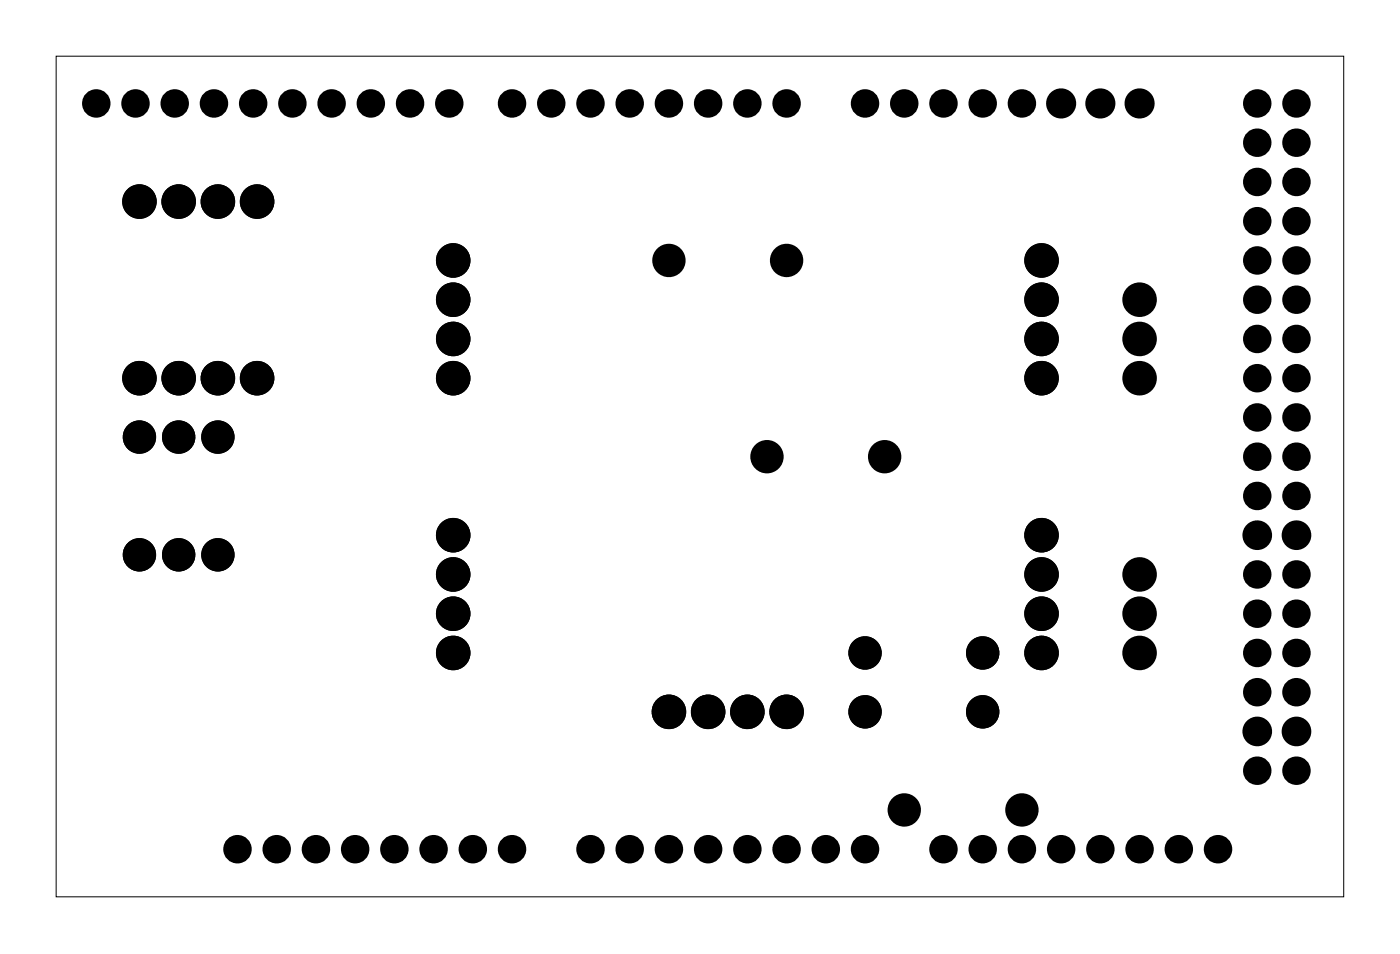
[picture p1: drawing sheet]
<svg xmlns="http://www.w3.org/2000/svg" width="91mm" height="62mm" viewBox="0 0 91 62" stroke-linecap="round" stroke-linejoin="round" font-family="sans-serif">
<path d="M3.6 3.6h83.4v54.4h-83.4z" fill="none" stroke="#000" stroke-width=".06"/>
<g fill="#000">
<circle cx="6.2" cy="6.7" r=".62"/>
<circle cx="8.8" cy="6.7" r=".62"/>
<circle cx="9" cy="13" r=".74"/>
<circle cx="11.3" cy="6.7" r=".62"/>
<circle cx="11.6" cy="13" r=".74"/>
<circle cx="13.9" cy="6.7" r=".62"/>
<circle cx="14.1" cy="13" r=".74"/>
<circle cx="16.4" cy="6.7" r=".62"/>
<circle cx="16.7" cy="13" r=".74"/>
<circle cx="18.9" cy="6.7" r=".62"/>
<circle cx="21.5" cy="6.7" r=".62"/>
<circle cx="24" cy="6.7" r=".62"/>
<circle cx="26.6" cy="6.7" r=".62"/>
<circle cx="29.1" cy="6.7" r=".62"/>
<circle cx="29.3" cy="16.9" r=".74"/>
<circle cx="29.3" cy="19.4" r=".74"/>
<circle cx="33.2" cy="6.7" r=".62"/>
<circle cx="35.7" cy="6.7" r=".62"/>
<circle cx="38.2" cy="6.7" r=".62"/>
<circle cx="40.8" cy="6.7" r=".62"/>
<circle cx="43.3" cy="16.9" r=".7"/>
<circle cx="43.3" cy="6.7" r=".62"/>
<circle cx="45.9" cy="6.7" r=".62"/>
<circle cx="48.4" cy="6.7" r=".62"/>
<circle cx="50.9" cy="16.9" r=".7"/>
<circle cx="50.9" cy="6.7" r=".62"/>
<circle cx="56" cy="6.7" r=".62"/>
<circle cx="58.6" cy="6.7" r=".62"/>
<circle cx="61.1" cy="6.7" r=".62"/>
<circle cx="63.6" cy="6.7" r=".62"/>
<circle cx="66.2" cy="6.7" r=".62"/>
<circle cx="67.4" cy="19.4" r=".74"/>
<circle cx="67.4" cy="16.9" r=".74"/>
<circle cx="68.7" cy="6.7" r=".67"/>
<circle cx="71.3" cy="6.7" r=".67"/>
<circle cx="73.8" cy="6.7" r=".67"/>
<circle cx="73.8" cy="19.4" r=".74"/>
<circle cx="81.4" cy="9.2" r=".62"/>
<circle cx="81.4" cy="14.3" r=".62"/>
<circle cx="81.4" cy="11.8" r=".62"/>
<circle cx="81.4" cy="6.7" r=".62"/>
<circle cx="81.4" cy="16.9" r=".62"/>
<circle cx="81.4" cy="19.4" r=".62"/>
<circle cx="84" cy="9.2" r=".62"/>
<circle cx="84" cy="14.3" r=".62"/>
<circle cx="84" cy="11.8" r=".62"/>
<circle cx="84" cy="6.7" r=".62"/>
<circle cx="84" cy="16.9" r=".62"/>
<circle cx="84" cy="19.4" r=".62"/>
<circle cx="9" cy="24.5" r=".74"/>
<circle cx="9" cy="28.3" r=".7"/>
<circle cx="9" cy="35.9" r=".7"/>
<circle cx="11.6" cy="24.5" r=".74"/>
<circle cx="11.6" cy="28.3" r=".7"/>
<circle cx="11.6" cy="35.9" r=".7"/>
<circle cx="14.1" cy="24.5" r=".74"/>
<circle cx="14.1" cy="35.9" r=".7"/>
<circle cx="14.1" cy="28.3" r=".7"/>
<circle cx="16.6" cy="24.5" r=".74"/>
<circle cx="29.3" cy="39.7" r=".74"/>
<circle cx="29.3" cy="34.6" r=".74"/>
<circle cx="29.3" cy="24.5" r=".74"/>
<circle cx="29.3" cy="21.9" r=".74"/>
<circle cx="29.3" cy="37.2" r=".74"/>
<circle cx="49.7" cy="29.6" r=".7"/>
<circle cx="57.3" cy="29.6" r=".7"/>
<circle cx="67.4" cy="39.7" r=".74"/>
<circle cx="67.4" cy="34.6" r=".74"/>
<circle cx="67.4" cy="21.9" r=".74"/>
<circle cx="67.4" cy="24.5" r=".74"/>
<circle cx="67.4" cy="37.2" r=".74"/>
<circle cx="73.8" cy="37.2" r=".74"/>
<circle cx="73.8" cy="21.9" r=".74"/>
<circle cx="73.8" cy="24.5" r=".74"/>
<circle cx="73.8" cy="39.7" r=".74"/>
<circle cx="81.4" cy="34.6" r=".66"/>
<circle cx="81.4" cy="32.1" r=".62"/>
<circle cx="81.4" cy="27" r=".62"/>
<circle cx="81.4" cy="37.2" r=".62"/>
<circle cx="81.4" cy="21.9" r=".62"/>
<circle cx="81.4" cy="24.5" r=".62"/>
<circle cx="81.4" cy="39.7" r=".62"/>
<circle cx="81.4" cy="29.6" r=".62"/>
<circle cx="84" cy="34.6" r=".66"/>
<circle cx="84" cy="32.1" r=".62"/>
<circle cx="84" cy="27" r=".62"/>
<circle cx="84" cy="37.2" r=".62"/>
<circle cx="84" cy="21.9" r=".62"/>
<circle cx="84" cy="24.5" r=".62"/>
<circle cx="84" cy="29.6" r=".62"/>
<circle cx="84" cy="39.7" r=".62"/>
<circle cx="15.4" cy="55" r=".62"/>
<circle cx="17.9" cy="55" r=".62"/>
<circle cx="20.5" cy="55" r=".62"/>
<circle cx="23" cy="55" r=".62"/>
<circle cx="25.5" cy="55" r=".62"/>
<circle cx="28.1" cy="55" r=".62"/>
<circle cx="29.3" cy="42.3" r=".74"/>
<circle cx="30.6" cy="55" r=".62"/>
<circle cx="33.2" cy="55" r=".62"/>
<circle cx="38.2" cy="55" r=".62"/>
<circle cx="40.8" cy="55" r=".62"/>
<circle cx="43.3" cy="46.1" r=".74"/>
<circle cx="43.3" cy="55" r=".62"/>
<circle cx="45.9" cy="55" r=".62"/>
<circle cx="45.9" cy="46.1" r=".74"/>
<circle cx="48.4" cy="46.1" r=".74"/>
<circle cx="48.4" cy="55" r=".62"/>
<circle cx="50.9" cy="46.1" r=".74"/>
<circle cx="50.9" cy="55" r=".62"/>
<circle cx="53.5" cy="55" r=".62"/>
<circle cx="56" cy="46.1" r=".7"/>
<circle cx="56" cy="42.3" r=".7"/>
<circle cx="56" cy="55" r=".62"/>
<circle cx="58.6" cy="52.4" r=".7"/>
<circle cx="61.1" cy="55" r=".62"/>
<circle cx="63.6" cy="46.1" r=".7"/>
<circle cx="63.6" cy="42.3" r=".7"/>
<circle cx="63.6" cy="55" r=".62"/>
<circle cx="66.2" cy="55" r=".62"/>
<circle cx="66.2" cy="52.4" r=".7"/>
<circle cx="67.4" cy="42.3" r=".74"/>
<circle cx="68.7" cy="55" r=".62"/>
<circle cx="71.3" cy="55" r=".62"/>
<circle cx="73.8" cy="55" r=".62"/>
<circle cx="73.8" cy="42.3" r=".74"/>
<circle cx="76.3" cy="55" r=".62"/>
<circle cx="78.9" cy="55" r=".62"/>
<circle cx="81.4" cy="47.3" r=".66"/>
<circle cx="81.4" cy="49.9" r=".62"/>
<circle cx="81.4" cy="42.3" r=".62"/>
<circle cx="81.4" cy="44.8" r=".62"/>
<circle cx="84" cy="47.3" r=".66"/>
<circle cx="84" cy="42.3" r=".62"/>
<circle cx="84" cy="49.9" r=".62"/>
<circle cx="84" cy="44.8" r=".62"/>
</g>
<g fill="none" stroke="#000" stroke-width=".76" stroke-linecap="butt">
<circle cx="9" cy="13" r=".74"/>
<circle cx="11.6" cy="13" r=".74"/>
<circle cx="14.1" cy="13" r=".74"/>
<circle cx="16.7" cy="13" r=".74"/>
<circle cx="29.3" cy="19.4" r=".74"/>
<circle cx="29.3" cy="16.9" r=".74"/>
<circle cx="43.3" cy="16.9" r=".7"/>
<circle cx="50.9" cy="16.9" r=".7"/>
<circle cx="67.4" cy="16.9" r=".74"/>
<circle cx="67.4" cy="19.4" r=".74"/>
<circle cx="73.8" cy="19.4" r=".74"/>
<circle cx="9" cy="24.5" r=".74"/>
<circle cx="9" cy="35.9" r=".7"/>
<circle cx="9" cy="28.3" r=".7"/>
<circle cx="11.6" cy="24.5" r=".74"/>
<circle cx="11.6" cy="35.9" r=".7"/>
<circle cx="11.6" cy="28.3" r=".7"/>
<circle cx="14.1" cy="24.5" r=".74"/>
<circle cx="14.1" cy="35.9" r=".7"/>
<circle cx="14.1" cy="28.3" r=".7"/>
<circle cx="16.6" cy="24.5" r=".74"/>
<circle cx="29.3" cy="39.7" r=".74"/>
<circle cx="29.3" cy="21.9" r=".74"/>
<circle cx="29.3" cy="24.5" r=".74"/>
<circle cx="29.3" cy="34.6" r=".74"/>
<circle cx="29.3" cy="37.2" r=".74"/>
<circle cx="49.7" cy="29.6" r=".7"/>
<circle cx="57.3" cy="29.6" r=".7"/>
<circle cx="67.4" cy="39.7" r=".74"/>
<circle cx="67.4" cy="21.9" r=".74"/>
<circle cx="67.4" cy="24.5" r=".74"/>
<circle cx="67.4" cy="34.6" r=".74"/>
<circle cx="67.4" cy="37.2" r=".74"/>
<circle cx="73.8" cy="37.2" r=".74"/>
<circle cx="73.8" cy="24.5" r=".74"/>
<circle cx="73.8" cy="39.7" r=".74"/>
<circle cx="73.8" cy="21.9" r=".74"/>
<circle cx="29.3" cy="42.3" r=".74"/>
<circle cx="43.3" cy="46.1" r=".74"/>
<circle cx="45.9" cy="46.1" r=".74"/>
<circle cx="48.4" cy="46.1" r=".74"/>
<circle cx="50.9" cy="46.1" r=".74"/>
<circle cx="56" cy="42.3" r=".7"/>
<circle cx="56" cy="46.1" r=".7"/>
<circle cx="58.6" cy="52.4" r=".7"/>
<circle cx="63.6" cy="42.3" r=".7"/>
<circle cx="63.6" cy="46.1" r=".7"/>
<circle cx="66.2" cy="52.4" r=".7"/>
<circle cx="67.4" cy="42.3" r=".74"/>
<circle cx="73.8" cy="42.3" r=".74"/>
</g>
<g fill="none" stroke="#000" stroke-width=".61" stroke-linecap="butt">
<circle cx="6.2" cy="6.7" r=".62"/>
<circle cx="8.8" cy="6.7" r=".62"/>
<circle cx="11.3" cy="6.7" r=".62"/>
<circle cx="13.9" cy="6.7" r=".62"/>
<circle cx="16.4" cy="6.7" r=".62"/>
<circle cx="18.9" cy="6.7" r=".62"/>
<circle cx="21.5" cy="6.7" r=".62"/>
<circle cx="24" cy="6.7" r=".62"/>
<circle cx="26.6" cy="6.7" r=".62"/>
<circle cx="29.1" cy="6.7" r=".62"/>
<circle cx="33.2" cy="6.7" r=".62"/>
<circle cx="35.7" cy="6.7" r=".62"/>
<circle cx="38.2" cy="6.7" r=".62"/>
<circle cx="40.8" cy="6.7" r=".62"/>
<circle cx="43.3" cy="6.7" r=".62"/>
<circle cx="45.9" cy="6.7" r=".62"/>
<circle cx="48.4" cy="6.7" r=".62"/>
<circle cx="50.9" cy="6.7" r=".62"/>
<circle cx="56" cy="6.7" r=".62"/>
<circle cx="58.6" cy="6.7" r=".62"/>
<circle cx="61.1" cy="6.7" r=".62"/>
<circle cx="63.6" cy="6.7" r=".62"/>
<circle cx="66.2" cy="6.7" r=".62"/>
<circle cx="68.7" cy="6.7" r=".67"/>
<circle cx="71.3" cy="6.7" r=".67"/>
<circle cx="73.8" cy="6.7" r=".67"/>
<circle cx="81.4" cy="6.7" r=".62"/>
<circle cx="81.4" cy="9.2" r=".62"/>
<circle cx="81.4" cy="14.3" r=".62"/>
<circle cx="81.4" cy="11.8" r=".62"/>
<circle cx="81.4" cy="16.9" r=".62"/>
<circle cx="81.4" cy="19.4" r=".62"/>
<circle cx="84" cy="6.7" r=".62"/>
<circle cx="84" cy="9.2" r=".62"/>
<circle cx="84" cy="16.9" r=".62"/>
<circle cx="84" cy="19.4" r=".62"/>
<circle cx="84" cy="11.8" r=".62"/>
<circle cx="84" cy="14.3" r=".62"/>
<circle cx="81.4" cy="39.7" r=".62"/>
<circle cx="81.4" cy="29.6" r=".62"/>
<circle cx="81.4" cy="32.1" r=".62"/>
<circle cx="81.4" cy="37.2" r=".62"/>
<circle cx="81.4" cy="27" r=".62"/>
<circle cx="81.4" cy="24.5" r=".62"/>
<circle cx="81.4" cy="21.9" r=".62"/>
<circle cx="81.4" cy="34.6" r=".66"/>
<circle cx="84" cy="27" r=".62"/>
<circle cx="84" cy="29.6" r=".62"/>
<circle cx="84" cy="32.1" r=".62"/>
<circle cx="84" cy="37.2" r=".62"/>
<circle cx="84" cy="39.7" r=".62"/>
<circle cx="84" cy="24.5" r=".62"/>
<circle cx="84" cy="21.9" r=".62"/>
<circle cx="84" cy="34.6" r=".66"/>
<circle cx="15.4" cy="55" r=".62"/>
<circle cx="17.9" cy="55" r=".62"/>
<circle cx="20.5" cy="55" r=".62"/>
<circle cx="23" cy="55" r=".62"/>
<circle cx="25.5" cy="55" r=".62"/>
<circle cx="28.1" cy="55" r=".62"/>
<circle cx="30.6" cy="55" r=".62"/>
<circle cx="33.2" cy="55" r=".62"/>
<circle cx="38.2" cy="55" r=".62"/>
<circle cx="40.8" cy="55" r=".62"/>
<circle cx="43.3" cy="55" r=".62"/>
<circle cx="45.9" cy="55" r=".62"/>
<circle cx="48.4" cy="55" r=".62"/>
<circle cx="50.9" cy="55" r=".62"/>
<circle cx="53.5" cy="55" r=".62"/>
<circle cx="56" cy="55" r=".62"/>
<circle cx="61.1" cy="55" r=".62"/>
<circle cx="63.6" cy="55" r=".62"/>
<circle cx="66.2" cy="55" r=".62"/>
<circle cx="68.7" cy="55" r=".62"/>
<circle cx="71.3" cy="55" r=".62"/>
<circle cx="73.8" cy="55" r=".62"/>
<circle cx="76.3" cy="55" r=".62"/>
<circle cx="78.9" cy="55" r=".62"/>
<circle cx="81.4" cy="49.9" r=".62"/>
<circle cx="81.4" cy="44.8" r=".62"/>
<circle cx="81.4" cy="42.3" r=".62"/>
<circle cx="81.4" cy="47.3" r=".66"/>
<circle cx="84" cy="49.9" r=".62"/>
<circle cx="84" cy="42.3" r=".62"/>
<circle cx="84" cy="44.8" r=".62"/>
<circle cx="84" cy="47.3" r=".66"/>
</g>
</svg>
